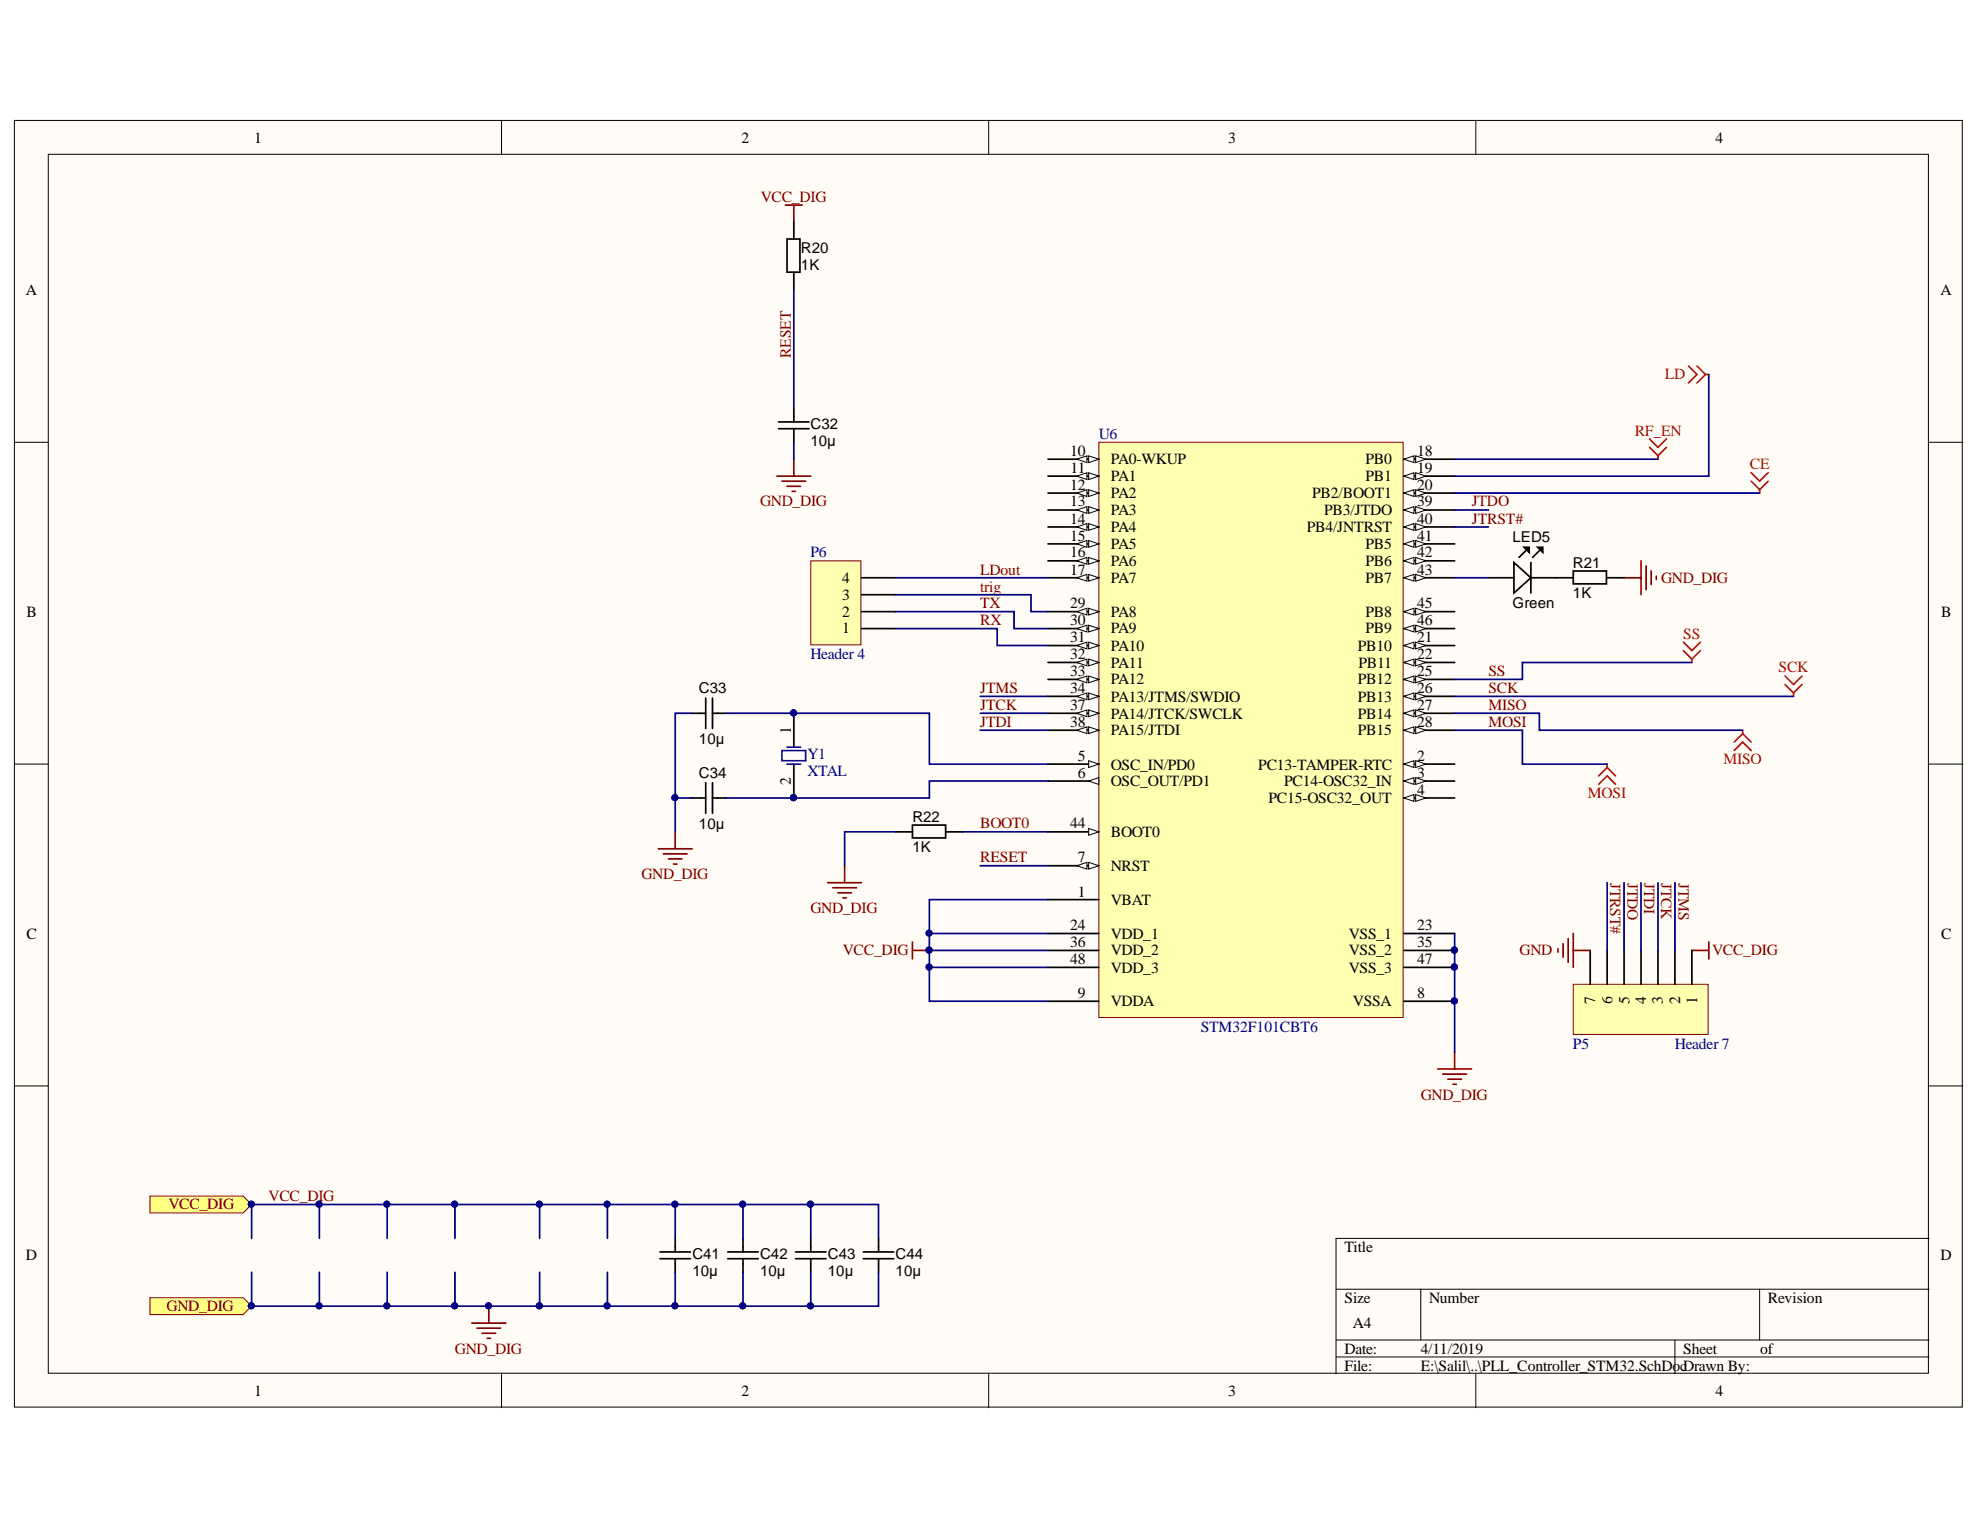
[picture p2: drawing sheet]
<svg xmlns="http://www.w3.org/2000/svg" width="279mm" height="216mm" viewBox="0 0 279 216" stroke-linecap="round" stroke-linejoin="round" font-family="sans-serif">
<defs><g id="words">
<g font-size="2.2">
<text x="35.9" y="20.1">1</text>
<text x="104.6" y="20.1">2</text>
<text x="173.3" y="20.1">3</text>
<text x="242.1" y="20.1">4</text>
<text x="3.6" y="41.6">A</text>
<text x="273.8" y="41.6">A</text>
<text x="151" y="64.4">10</text>
<text x="156.7" y="65.5">PA0-WKUP</text>
<text x="192.7" y="65.5">PB0</text>
<text x="200" y="64.4">18</text>
<text x="151" y="69.1">12</text>
<text x="151" y="71.5">13</text>
<text x="151.1" y="66.7">11</text>
<text x="156.7" y="67.9">PA1</text>
<text x="156.7" y="70.3">PA2</text>
<text x="185.2" y="70.3">PB2/BOOT1</text>
<text x="192.7" y="67.9">PB1</text>
<text x="200" y="66.7">19</text>
<text x="200" y="69.1">20</text>
<text x="200" y="71.5">39</text>
<text x="151" y="73.9">14</text>
<text x="151" y="76.3">15</text>
<text x="156.7" y="72.7">PA3</text>
<text x="156.7" y="75.1">PA4</text>
<text x="156.7" y="77.5">PA5</text>
<text x="184.4" y="75.1">PB4/JNTRST</text>
<text x="186.9" y="72.7">PB3/JTDO</text>
<text x="192.7" y="77.5">PB5</text>
<text x="200" y="73.9">40</text>
<text x="200" y="76.3">41</text>
<text x="118.9" y="82.3">4</text>
<text x="151" y="78.7">16</text>
<text x="151" y="81.1">17</text>
<text x="156.7" y="79.8">PA6</text>
<text x="156.7" y="82.3">PA7</text>
<text x="192.7" y="79.8">PB6</text>
<text x="192.7" y="82.3">PB7</text>
<text x="200" y="78.7">42</text>
<text x="200" y="81.1">43</text>
<text x="3.7" y="87">B</text>
<text x="118.9" y="89.4">1</text>
<text x="118.9" y="87">2</text>
<text x="118.9" y="84.7">3</text>
<text x="151" y="85.8">29</text>
<text x="151" y="88.2">30</text>
<text x="156.7" y="87">PA8</text>
<text x="156.7" y="89.4">PA9</text>
<text x="192.7" y="87">PB8</text>
<text x="192.7" y="89.4">PB9</text>
<text x="200" y="85.8">45</text>
<text x="200" y="88.2">46</text>
<text x="273.9" y="87">B</text>
<text x="151" y="90.7">31</text>
<text x="151" y="93">32</text>
<text x="151" y="95.4">33</text>
<text x="156.7" y="91.8">PA10</text>
<text x="156.7" y="94.2">PA11</text>
<text x="191.6" y="91.8">PB10</text>
<text x="191.7" y="94.2">PB11</text>
<text x="200" y="90.7">21</text>
<text x="200" y="93">22</text>
<text x="200" y="95.4">25</text>
<text x="151" y="97.8">34</text>
<text x="151" y="100.2">37</text>
<text x="156.7" y="96.6">PA12</text>
<text x="156.7" y="99">PA13/JTMS/SWDIO</text>
<text x="156.7" y="101.4">PA14/JTCK/SWCLK</text>
<text x="191.6" y="96.6">PB12</text>
<text x="191.6" y="99">PB13</text>
<text x="191.6" y="101.4">PB14</text>
<text x="200" y="97.8">26</text>
<text x="200" y="100.2">27</text>
<text x="111.6" y="103.5" transform="rotate(-90 111.6 103.5)">1</text>
<text x="151" y="102.6">38</text>
<text x="152.1" y="107.3">5</text>
<text x="156.7" y="103.8">PA15/JTDI</text>
<text x="191.6" y="103.8">PB15</text>
<text x="200" y="102.6">28</text>
<text x="200" y="107.3">2</text>
<text x="111.6" y="110.8" transform="rotate(-90 111.6 110.8)">2</text>
<text x="152.1" y="109.8">6</text>
<text x="156.7" y="108.6">OSC_IN/PD0</text>
<text x="156.7" y="111">OSC_OUT/PD1</text>
<text x="177.6" y="108.6">PC13-TAMPER-RTC</text>
<text x="179" y="113.3">PC15-OSC32_OUT</text>
<text x="181.2" y="111">PC14-OSC32_IN</text>
<text x="200" y="109.8">3</text>
<text x="200" y="112.1">4</text>
<text x="151" y="116.9">44</text>
<text x="156.7" y="118.1">BOOT0</text>
<text x="152.1" y="121.7">7</text>
<text x="156.7" y="122.9">NRST</text>
<text x="151" y="131.3">24</text>
<text x="152.1" y="126.5">1</text>
<text x="156.7" y="127.7">VBAT</text>
<text x="200" y="131.3">23</text>
<text x="3.7" y="132.4">C</text>
<text x="151" y="133.6">36</text>
<text x="151" y="136.1">48</text>
<text x="156.7" y="132.4">VDD_1</text>
<text x="156.7" y="134.8">VDD_2</text>
<text x="156.7" y="137.3">VDD_3</text>
<text x="190.3" y="132.4">VSS_1</text>
<text x="190.3" y="134.8">VSS_2</text>
<text x="190.3" y="137.3">VSS_3</text>
<text x="200" y="133.6">35</text>
<text x="200" y="136.1">47</text>
<text x="273.9" y="132.4">C</text>
<text x="152.1" y="140.8">9</text>
<text x="156.7" y="142">VDDA</text>
<text x="190.9" y="142">VSSA</text>
<text x="200" y="140.8">8</text>
<text x="225.1" y="141.7" transform="rotate(-90 225.1 141.7)">7</text>
<text x="227.5" y="141.7" transform="rotate(-90 227.5 141.7)">6</text>
<text x="229.9" y="141.7" transform="rotate(-90 229.9 141.7)">5</text>
<text x="232.3" y="141.7" transform="rotate(-90 232.3 141.7)">4</text>
<text x="234.7" y="141.7" transform="rotate(-90 234.7 141.7)">3</text>
<text x="237.1" y="141.7" transform="rotate(-90 237.1 141.7)">2</text>
<text x="239.5" y="141.7" transform="rotate(-90 239.5 141.7)">1</text>
<text x="3.6" y="177.8">D</text>
<text x="189.7" y="176.7">Title</text>
<text x="273.8" y="177.8">D</text>
<text x="189.7" y="183.9">Size</text>
<text x="201.7" y="183.9">Number</text>
<text x="249.5" y="183.9">Revision</text>
<text x="189.7" y="191">Date:</text>
<text x="190.9" y="187.4">A4</text>
<text x="200.5" y="191">4/11/2019</text>
<text x="237.5" y="191">Sheet</text>
<text x="248.4" y="191">of</text>
<text x="35.9" y="197">1</text>
<text x="104.6" y="197">2</text>
<text x="173.3" y="197">3</text>
<text x="189.7" y="193.4">File:</text>
<text x="200.5" y="193.4">E:\Salil\..\PLL_Controller_STM32.SchDocDrawn By:</text>
<text x="242.1" y="197">4</text>
</g>
<g font-size="2.2" fill="#800000">
<text x="107.3" y="28.5">VCC_DIG</text>
<text x="111.6" y="50.5" transform="rotate(-90 111.6 50.5)">RESET</text>
<text x="107.3" y="71.5">GND_DIG</text>
<text x="207.7" y="71.5">JTDO</text>
<text x="207.7" y="73.9">JTRST#</text>
<text x="138.3" y="83.5">trig</text>
<text x="138.3" y="81.1">LDout</text>
<text x="234.4" y="82.3">GND_DIG</text>
<text x="138.3" y="88.2">RX</text>
<text x="138.3" y="85.8">TX</text>
<text x="210" y="95.4">SS</text>
<text x="138.3" y="97.8">JTMS</text>
<text x="138.3" y="100.2">JTCK</text>
<text x="210" y="97.8">SCK</text>
<text x="210" y="100.2">MISO</text>
<text x="138.3" y="102.6">JTDI</text>
<text x="210" y="102.6">MOSI</text>
<text x="138.3" y="116.9">BOOT0</text>
<text x="90.5" y="124.1">GND_DIG</text>
<text x="138.3" y="121.7">RESET</text>
<text x="227.2" y="124.6" transform="rotate(90 227.2 124.6)">JTRST#</text>
<text x="229.7" y="124.6" transform="rotate(90 229.7 124.6)">JTDO</text>
<text x="232" y="124.6" transform="rotate(90 232 124.6)">JTDI</text>
<text x="234.4" y="124.6" transform="rotate(90 234.4 124.6)">JTCK</text>
<text x="236.9" y="124.6" transform="rotate(90 236.9 124.6)">JTMS</text>
<text x="114.4" y="128.9">GND_DIG</text>
<text x="118.9" y="134.8">VCC_DIG</text>
<text x="214.4" y="134.8">GND</text>
<text x="241.6" y="134.8">VCC_DIG</text>
<text x="200.5" y="155.2">GND_DIG</text>
<text x="23.8" y="170.7">VCC_DIG</text>
<text x="37.9" y="169.5">VCC_DIG</text>
<text x="23.5" y="185">GND_DIG</text>
<text x="64.2" y="191">GND_DIG</text>
</g>
<g font-size="2.2" fill="#f00">
<text x="234.9" y="53.5">LD</text>
<text x="230.7" y="61.5">RF_EN</text>
<text x="246.9" y="66.2">CE</text>
<text x="237.5" y="90.2">SS</text>
<text x="251" y="94.9">SCK</text>
<text x="243.2" y="107.8">MISO</text>
<text x="224.1" y="112.6">MOSI</text>
</g>
<g font-size="2.2" fill="#000080">
<text x="155.1" y="61.9">U6</text>
<text x="114.4" y="78.7">P6</text>
<text x="114.4" y="93">Header 4</text>
<text x="113.9" y="107.2">Y1</text>
<text x="113.9" y="109.5">XTAL</text>
<text x="169.4" y="145.6">STM32F101CBT6</text>
<text x="222" y="148">P5</text>
<text x="236.3" y="148">Header 7</text>
</g>
<g font-size="2.1">
<text x="113" y="35.7">R20</text>
<text x="113" y="38.1">1K</text>
<text x="114.4" y="62.9">10µ</text>
<text x="114.4" y="60.6">C32</text>
<text x="213.4" y="76.5">LED5</text>
<text x="222" y="80.1">R21</text>
<text x="213.4" y="85.8">Green</text>
<text x="222" y="84.4">1K</text>
<text x="98.6" y="97.8">C33</text>
<text x="98.6" y="105">10µ</text>
<text x="98.6" y="109.8">C34</text>
<text x="98.6" y="117">10µ</text>
<text x="128.7" y="115.9">R22</text>
<text x="128.7" y="120.3">1K</text>
<text x="97.7" y="177.7">C41</text>
<text x="107.3" y="177.7">C42</text>
<text x="116.8" y="177.7">C43</text>
<text x="126.4" y="177.7">C44</text>
<text x="97.7" y="180">10µ</text>
<text x="107.3" y="180">10µ</text>
<text x="116.8" y="180">10µ</text>
<text x="126.4" y="180">10µ</text>
</g>
</g></defs>
<g fill="#fffcf8" stroke="#000" stroke-width=".14">
<path d="M2 17h274.9v181.6h-274.9z"/>
<path d="M6.8 21.8h265.3v172h-265.3z"/>
</g>
<g fill="none" stroke="#000" stroke-width=".14">
<path d="M70.8 17v4.8M139.5 17v4.8M208.3 17v4.8M2 62.4h4.8M272.2 62.4h4.8M2 107.8h4.8M272.2 107.8h4.8M2 153.2h4.8M272.2 153.2h4.8M272.2 174.8h-83.7v19.1M70.8 193.9v4.8M139.5 193.9v4.8"/>
<path d="M188.5 181.9h83.7M188.5 189.1h83.7M188.5 191.5h83.7M200.5 181.9v7.2M208.3 193.9v4.8M236.3 189.1v4.8M248.3 181.9v7.2"/>
</g>
<path d="M110.8 28.9h2.4M112 28.9v2.4" fill="none" stroke="#800000" stroke-width=".24"/>
<path d="M109.9 59.5h4.3M112 57.6v1.9M109.9 60.5h4.3M112 60.5v1.9" fill="none" stroke="#000" stroke-width=".24"/>
<path d="M155.1 62.4h42.9v81.2h-42.9z" fill="#ffffb0" stroke="#800000" stroke-width=".14"/>
<path d="M147.9 117.4h7.2" fill="none" stroke="#000" stroke-width=".24"/>
<path d="M153.6 116.9l1.5 .5-1.5 .5z" fill="#fffcf8"/>
<path d="M153.6 116.9l1.5 .5-1.5 .5z" fill="none" stroke="#000" stroke-width=".14"/>
<path d="M147.9 122.2h7.2" fill="none" stroke="#000" stroke-width=".24"/>
<path d="M153.6 121.7l1.5 .5-1.5 .4z" fill="#fffcf8"/>
<path d="M153.6 121.7l1.5 .5-1.5 .4z" fill="none" stroke="#000" stroke-width=".14"/>
<path d="M151.9 122.2l1.5-.5v.9z" fill="#fffcf8"/>
<path d="M151.9 122.2l1.5-.5v.9z" fill="none" stroke="#000" stroke-width=".14"/>
<path d="M147.9 107.8h7.2" fill="none" stroke="#000" stroke-width=".24"/>
<path d="M153.6 107.3l1.5 .5-1.5 .5z" fill="#fffcf8"/>
<path d="M153.6 107.3l1.5 .5-1.5 .5z" fill="none" stroke="#000" stroke-width=".14"/>
<path d="M147.9 110.2h7.2" fill="none" stroke="#000" stroke-width=".24"/>
<path d="M153.6 110.2l1.5-.5v1z" fill="#fffcf8"/>
<path d="M153.6 110.2l1.5-.5v1z" fill="none" stroke="#000" stroke-width=".14"/>
<path d="M147.9 64.8h7.2" fill="none" stroke="#000" stroke-width=".24"/>
<path d="M153.6 64.3l1.5 .5-1.5 .5z" fill="#fffcf8"/>
<path d="M153.6 64.3l1.5 .5-1.5 .5z" fill="none" stroke="#000" stroke-width=".14"/>
<path d="M151.9 64.8l1.5-.5v1z" fill="#fffcf8"/>
<path d="M151.9 64.8l1.5-.5v1z" fill="none" stroke="#000" stroke-width=".14"/>
<path d="M147.9 67.2h7.2" fill="none" stroke="#000" stroke-width=".24"/>
<path d="M153.6 66.7l1.5 .5-1.5 .5z" fill="#fffcf8"/>
<path d="M153.6 66.7l1.5 .5-1.5 .5z" fill="none" stroke="#000" stroke-width=".14"/>
<path d="M151.9 67.2l1.5-.5v1z" fill="#fffcf8"/>
<path d="M151.9 67.2l1.5-.5v1z" fill="none" stroke="#000" stroke-width=".14"/>
<path d="M147.9 69.6h7.2" fill="none" stroke="#000" stroke-width=".24"/>
<path d="M153.6 69.1l1.5 .5-1.5 .5z" fill="#fffcf8"/>
<path d="M153.6 69.1l1.5 .5-1.5 .5z" fill="none" stroke="#000" stroke-width=".14"/>
<path d="M151.9 69.6l1.5-.5v1z" fill="#fffcf8"/>
<path d="M151.9 69.6l1.5-.5v1z" fill="none" stroke="#000" stroke-width=".14"/>
<path d="M147.9 72h7.2" fill="none" stroke="#000" stroke-width=".24"/>
<path d="M153.6 71.5l1.5 .5-1.5 .4z" fill="#fffcf8"/>
<path d="M153.6 71.5l1.5 .5-1.5 .4z" fill="none" stroke="#000" stroke-width=".14"/>
<path d="M151.9 72l1.5-.5v.9z" fill="#fffcf8"/>
<path d="M151.9 72l1.5-.5v.9z" fill="none" stroke="#000" stroke-width=".14"/>
<path d="M147.9 74.4h7.2" fill="none" stroke="#000" stroke-width=".24"/>
<path d="M153.6 73.9l1.5 .5-1.5 .4z" fill="#fffcf8"/>
<path d="M153.6 73.9l1.5 .5-1.5 .4z" fill="none" stroke="#000" stroke-width=".14"/>
<path d="M151.9 74.4l1.5-.5v.9z" fill="#fffcf8"/>
<path d="M151.9 74.4l1.5-.5v.9z" fill="none" stroke="#000" stroke-width=".14"/>
<path d="M147.9 76.7h7.2" fill="none" stroke="#000" stroke-width=".24"/>
<path d="M153.6 76.3l1.5 .4-1.5 .5z" fill="#fffcf8"/>
<path d="M153.6 76.3l1.5 .4-1.5 .5z" fill="none" stroke="#000" stroke-width=".14"/>
<path d="M151.9 76.7l1.5-.4v.9z" fill="#fffcf8"/>
<path d="M151.9 76.7l1.5-.4v.9z" fill="none" stroke="#000" stroke-width=".14"/>
<path d="M147.9 79.1h7.2" fill="none" stroke="#000" stroke-width=".24"/>
<path d="M153.6 78.7l1.5 .4-1.5 .5z" fill="#fffcf8"/>
<path d="M153.6 78.7l1.5 .4-1.5 .5z" fill="none" stroke="#000" stroke-width=".14"/>
<path d="M151.9 79.1l1.5-.4v.9z" fill="#fffcf8"/>
<path d="M151.9 79.1l1.5-.4v.9z" fill="none" stroke="#000" stroke-width=".14"/>
<path d="M147.9 81.5h7.2" fill="none" stroke="#000" stroke-width=".24"/>
<path d="M153.6 81.1l1.5 .4-1.5 .5z" fill="#fffcf8"/>
<path d="M153.6 81.1l1.5 .4-1.5 .5z" fill="none" stroke="#000" stroke-width=".14"/>
<path d="M151.9 81.5l1.5-.4v.9z" fill="#fffcf8"/>
<path d="M151.9 81.5l1.5-.4v.9z" fill="none" stroke="#000" stroke-width=".14"/>
<path d="M147.9 86.3h7.2" fill="none" stroke="#000" stroke-width=".24"/>
<path d="M153.6 85.8l1.5 .5-1.5 .5z" fill="#fffcf8"/>
<path d="M153.6 85.8l1.5 .5-1.5 .5z" fill="none" stroke="#000" stroke-width=".14"/>
<path d="M151.9 86.3l1.5-.5v1z" fill="#fffcf8"/>
<path d="M151.9 86.3l1.5-.5v1z" fill="none" stroke="#000" stroke-width=".14"/>
<path d="M147.9 88.7h7.2" fill="none" stroke="#000" stroke-width=".24"/>
<path d="M153.6 88.2l1.5 .5-1.5 .5z" fill="#fffcf8"/>
<path d="M153.6 88.2l1.5 .5-1.5 .5z" fill="none" stroke="#000" stroke-width=".14"/>
<path d="M151.9 88.7l1.5-.5v1z" fill="#fffcf8"/>
<path d="M151.9 88.7l1.5-.5v1z" fill="none" stroke="#000" stroke-width=".14"/>
<path d="M147.9 91.1h7.2" fill="none" stroke="#000" stroke-width=".24"/>
<path d="M153.6 90.6l1.5 .5-1.5 .5z" fill="#fffcf8"/>
<path d="M153.6 90.6l1.5 .5-1.5 .5z" fill="none" stroke="#000" stroke-width=".14"/>
<path d="M151.9 91.1l1.5-.5v1z" fill="#fffcf8"/>
<path d="M151.9 91.1l1.5-.5v1z" fill="none" stroke="#000" stroke-width=".14"/>
<path d="M147.9 93.5h7.2" fill="none" stroke="#000" stroke-width=".24"/>
<path d="M153.6 93l1.5 .5-1.5 .5z" fill="#fffcf8"/>
<path d="M153.6 93l1.5 .5-1.5 .5z" fill="none" stroke="#000" stroke-width=".14"/>
<path d="M151.9 93.5l1.5-.5v1z" fill="#fffcf8"/>
<path d="M151.9 93.5l1.5-.5v1z" fill="none" stroke="#000" stroke-width=".14"/>
<path d="M147.9 95.9h7.2" fill="none" stroke="#000" stroke-width=".24"/>
<path d="M153.6 95.4l1.5 .5-1.5 .4z" fill="#fffcf8"/>
<path d="M153.6 95.4l1.5 .5-1.5 .4z" fill="none" stroke="#000" stroke-width=".14"/>
<path d="M151.9 95.9l1.5-.5v.9z" fill="#fffcf8"/>
<path d="M151.9 95.9l1.5-.5v.9z" fill="none" stroke="#000" stroke-width=".14"/>
<path d="M147.9 98.3h7.2" fill="none" stroke="#000" stroke-width=".24"/>
<path d="M153.6 97.8l1.5 .5-1.5 .4z" fill="#fffcf8"/>
<path d="M153.6 97.8l1.5 .5-1.5 .4z" fill="none" stroke="#000" stroke-width=".14"/>
<path d="M151.9 98.3l1.5-.5v.9z" fill="#fffcf8"/>
<path d="M151.9 98.3l1.5-.5v.9z" fill="none" stroke="#000" stroke-width=".14"/>
<path d="M147.9 100.7h7.2" fill="none" stroke="#000" stroke-width=".24"/>
<path d="M153.6 100.2l1.5 .5-1.5 .4z" fill="#fffcf8"/>
<path d="M153.6 100.2l1.5 .5-1.5 .4z" fill="none" stroke="#000" stroke-width=".14"/>
<path d="M151.9 100.7l1.5-.5v.9z" fill="#fffcf8"/>
<path d="M151.9 100.7l1.5-.5v.9z" fill="none" stroke="#000" stroke-width=".14"/>
<path d="M147.9 103h7.2" fill="none" stroke="#000" stroke-width=".24"/>
<path d="M153.6 102.6l1.5 .4-1.5 .5z" fill="#fffcf8"/>
<path d="M153.6 102.6l1.5 .4-1.5 .5z" fill="none" stroke="#000" stroke-width=".14"/>
<path d="M151.9 103l1.5-.4v.9z" fill="#fffcf8"/>
<path d="M151.9 103l1.5-.4v.9z" fill="none" stroke="#000" stroke-width=".14"/>
<path d="M198.1 64.8h7.2" fill="none" stroke="#000" stroke-width=".24"/>
<path d="M198.1 64.8l1.4-.5v1z" fill="#fffcf8"/>
<path d="M198.1 64.8l1.4-.5v1z" fill="none" stroke="#000" stroke-width=".14"/>
<path d="M199.8 64.3l1.4 .5-1.4 .5z" fill="#fffcf8"/>
<path d="M199.8 64.3l1.4 .5-1.4 .5z" fill="none" stroke="#000" stroke-width=".14"/>
<path d="M198.1 67.2h7.2" fill="none" stroke="#000" stroke-width=".24"/>
<path d="M198.1 67.2l1.4-.5v1z" fill="#fffcf8"/>
<path d="M198.1 67.2l1.4-.5v1z" fill="none" stroke="#000" stroke-width=".14"/>
<path d="M199.8 66.7l1.4 .5-1.4 .5z" fill="#fffcf8"/>
<path d="M199.8 66.7l1.4 .5-1.4 .5z" fill="none" stroke="#000" stroke-width=".14"/>
<path d="M198.1 69.6h7.2" fill="none" stroke="#000" stroke-width=".24"/>
<path d="M198.1 69.6l1.4-.5v1z" fill="#fffcf8"/>
<path d="M198.1 69.6l1.4-.5v1z" fill="none" stroke="#000" stroke-width=".14"/>
<path d="M199.8 69.1l1.4 .5-1.4 .5z" fill="#fffcf8"/>
<path d="M199.8 69.1l1.4 .5-1.4 .5z" fill="none" stroke="#000" stroke-width=".14"/>
<path d="M198.1 72h7.2" fill="none" stroke="#000" stroke-width=".24"/>
<path d="M198.1 72l1.4-.5v.9z" fill="#fffcf8"/>
<path d="M198.1 72l1.4-.5v.9z" fill="none" stroke="#000" stroke-width=".14"/>
<path d="M199.8 71.5l1.4 .5-1.4 .4z" fill="#fffcf8"/>
<path d="M199.8 71.5l1.4 .5-1.4 .4z" fill="none" stroke="#000" stroke-width=".14"/>
<path d="M198.1 74.4h7.2" fill="none" stroke="#000" stroke-width=".24"/>
<path d="M198.1 74.4l1.4-.5v.9z" fill="#fffcf8"/>
<path d="M198.1 74.4l1.4-.5v.9z" fill="none" stroke="#000" stroke-width=".14"/>
<path d="M199.8 73.9l1.4 .5-1.4 .4z" fill="#fffcf8"/>
<path d="M199.8 73.9l1.4 .5-1.4 .4z" fill="none" stroke="#000" stroke-width=".14"/>
<path d="M198.1 76.7h7.2" fill="none" stroke="#000" stroke-width=".24"/>
<path d="M198.1 76.7l1.4-.4v.9z" fill="#fffcf8"/>
<path d="M198.1 76.7l1.4-.4v.9z" fill="none" stroke="#000" stroke-width=".14"/>
<path d="M199.8 76.3l1.4 .4-1.4 .5z" fill="#fffcf8"/>
<path d="M199.8 76.3l1.4 .4-1.4 .5z" fill="none" stroke="#000" stroke-width=".14"/>
<path d="M198.1 79.1h7.2" fill="none" stroke="#000" stroke-width=".24"/>
<path d="M198.1 79.1l1.4-.4v.9z" fill="#fffcf8"/>
<path d="M198.1 79.1l1.4-.4v.9z" fill="none" stroke="#000" stroke-width=".14"/>
<path d="M199.8 78.7l1.4 .4-1.4 .5z" fill="#fffcf8"/>
<path d="M199.8 78.7l1.4 .4-1.4 .5z" fill="none" stroke="#000" stroke-width=".14"/>
<path d="M198.1 81.5h7.2" fill="none" stroke="#000" stroke-width=".24"/>
<path d="M198.1 81.5l1.4-.4v.9z" fill="#fffcf8"/>
<path d="M198.1 81.5l1.4-.4v.9z" fill="none" stroke="#000" stroke-width=".14"/>
<path d="M199.8 81.1l1.4 .4-1.4 .5z" fill="#fffcf8"/>
<path d="M199.8 81.1l1.4 .4-1.4 .5z" fill="none" stroke="#000" stroke-width=".14"/>
<path d="M198.1 86.3h7.2" fill="none" stroke="#000" stroke-width=".24"/>
<path d="M198.1 86.3l1.4-.5v1z" fill="#fffcf8"/>
<path d="M198.1 86.3l1.4-.5v1z" fill="none" stroke="#000" stroke-width=".14"/>
<path d="M199.8 85.8l1.4 .5-1.4 .5z" fill="#fffcf8"/>
<path d="M199.8 85.8l1.4 .5-1.4 .5z" fill="none" stroke="#000" stroke-width=".14"/>
<path d="M198.1 88.7h7.2" fill="none" stroke="#000" stroke-width=".24"/>
<path d="M198.1 88.7l1.4-.5v1z" fill="#fffcf8"/>
<path d="M198.1 88.7l1.4-.5v1z" fill="none" stroke="#000" stroke-width=".14"/>
<path d="M199.8 88.2l1.4 .5-1.4 .5z" fill="#fffcf8"/>
<path d="M199.8 88.2l1.4 .5-1.4 .5z" fill="none" stroke="#000" stroke-width=".14"/>
<path d="M198.1 91.1h7.2" fill="none" stroke="#000" stroke-width=".24"/>
<path d="M198.1 91.1l1.4-.5v1z" fill="#fffcf8"/>
<path d="M198.1 91.1l1.4-.5v1z" fill="none" stroke="#000" stroke-width=".14"/>
<path d="M199.8 90.6l1.4 .5-1.4 .5z" fill="#fffcf8"/>
<path d="M199.8 90.6l1.4 .5-1.4 .5z" fill="none" stroke="#000" stroke-width=".14"/>
<path d="M198.1 93.5h7.2" fill="none" stroke="#000" stroke-width=".24"/>
<path d="M198.1 93.5l1.4-.5v1z" fill="#fffcf8"/>
<path d="M198.1 93.5l1.4-.5v1z" fill="none" stroke="#000" stroke-width=".14"/>
<path d="M199.8 93l1.4 .5-1.4 .5z" fill="#fffcf8"/>
<path d="M199.8 93l1.4 .5-1.4 .5z" fill="none" stroke="#000" stroke-width=".14"/>
<path d="M198.1 95.9h7.2" fill="none" stroke="#000" stroke-width=".24"/>
<path d="M198.1 95.9l1.4-.5v.9z" fill="#fffcf8"/>
<path d="M198.1 95.9l1.4-.5v.9z" fill="none" stroke="#000" stroke-width=".14"/>
<path d="M199.8 95.4l1.4 .5-1.4 .4z" fill="#fffcf8"/>
<path d="M199.8 95.4l1.4 .5-1.4 .4z" fill="none" stroke="#000" stroke-width=".14"/>
<path d="M198.1 98.3h7.2" fill="none" stroke="#000" stroke-width=".24"/>
<path d="M198.1 98.3l1.4-.5v.9z" fill="#fffcf8"/>
<path d="M198.1 98.3l1.4-.5v.9z" fill="none" stroke="#000" stroke-width=".14"/>
<path d="M199.8 97.8l1.4 .5-1.4 .4z" fill="#fffcf8"/>
<path d="M199.8 97.8l1.4 .5-1.4 .4z" fill="none" stroke="#000" stroke-width=".14"/>
<path d="M198.1 100.7h7.2" fill="none" stroke="#000" stroke-width=".24"/>
<path d="M198.1 100.7l1.4-.5v.9z" fill="#fffcf8"/>
<path d="M198.1 100.7l1.4-.5v.9z" fill="none" stroke="#000" stroke-width=".14"/>
<path d="M199.8 100.2l1.4 .5-1.4 .4z" fill="#fffcf8"/>
<path d="M199.8 100.2l1.4 .5-1.4 .4z" fill="none" stroke="#000" stroke-width=".14"/>
<path d="M198.1 103h7.2" fill="none" stroke="#000" stroke-width=".24"/>
<path d="M198.1 103l1.4-.4v.9z" fill="#fffcf8"/>
<path d="M198.1 103l1.4-.4v.9z" fill="none" stroke="#000" stroke-width=".14"/>
<path d="M199.8 102.6l1.4 .4-1.4 .5z" fill="#fffcf8"/>
<path d="M199.8 102.6l1.4 .4-1.4 .5z" fill="none" stroke="#000" stroke-width=".14"/>
<path d="M198.1 107.8h7.2" fill="none" stroke="#000" stroke-width=".24"/>
<path d="M198.1 107.8l1.4-.5v1z" fill="#fffcf8"/>
<path d="M198.1 107.8l1.4-.5v1z" fill="none" stroke="#000" stroke-width=".14"/>
<path d="M199.8 107.3l1.4 .5-1.4 .5z" fill="#fffcf8"/>
<path d="M199.8 107.3l1.4 .5-1.4 .5z" fill="none" stroke="#000" stroke-width=".14"/>
<path d="M198.1 110.2h7.2" fill="none" stroke="#000" stroke-width=".24"/>
<path d="M198.1 110.2l1.4-.5v1z" fill="#fffcf8"/>
<path d="M198.1 110.2l1.4-.5v1z" fill="none" stroke="#000" stroke-width=".14"/>
<path d="M199.8 109.7l1.4 .5-1.4 .5z" fill="#fffcf8"/>
<path d="M199.8 109.7l1.4 .5-1.4 .5z" fill="none" stroke="#000" stroke-width=".14"/>
<path d="M198.1 112.6h7.2" fill="none" stroke="#000" stroke-width=".24"/>
<path d="M198.1 112.6l1.4-.5v1z" fill="#fffcf8"/>
<path d="M198.1 112.6l1.4-.5v1z" fill="none" stroke="#000" stroke-width=".14"/>
<path d="M199.8 112.1l1.4 .5-1.4 .5z" fill="#fffcf8"/>
<path d="M199.8 112.1l1.4 .5-1.4 .5z" fill="none" stroke="#000" stroke-width=".14"/>
<g fill="none" stroke="#000" stroke-width=".24">
<path d="M99.6 98.5v4.3M100.5 98.5v4.3M97.7 100.7h1.9M97.7 112.6h1.9M99.6 110.5v4.3M100.5 100.7h2M100.5 110.5v4.3M100.5 112.6h2M147.9 126.9h7.2M147.9 131.7h7.2M147.9 134.1h7.2M147.9 136.5h7.2"/>
<path d="M198.1 131.7h7.2M198.1 134.1h7.2M198.1 136.5h7.2M147.9 141.3h7.2M198.1 141.3h7.2M102.7 176.7h4.3M102.7 177.6h4.3M104.8 174.8v1.9M104.8 177.6v1.9"/>
</g>
<g fill="#000080" stroke="#000080" stroke-width=".14">
<circle cx="205.2" cy="134.1" r=".43"/>
<circle cx="205.2" cy="136.5" r=".43"/>
<circle cx="205.2" cy="141.2" r=".43"/>
</g>
<path d="M92.9 119.8h4.8M95.3 117.4v2.4M93.6 120.5h3.4M94.3 121.2h1.9M95 121.9h.5M238.7 134.1h2.4M241.1 132.9v2.4" fill="none" stroke="#800000" stroke-width=".24"/>
<path d="M222 138.9h19v7.1h-19z" fill="#ffffb0" stroke="#800000" stroke-width=".14"/>
<g fill="none" stroke="#000" stroke-width=".24">
<path d="M213.6 79.4l2.4 2.1-2.4 2.2zM215.1 77.2h.7v.7zM215.3 77.7l-.9 1M216 79.4v4.3M217 77.2h.7v.7zM217.2 77.7l-.9 1M210 81.5h3.6M216 81.5h3.6M224.4 134.1v4.8M226.8 134.1v4.8M229.2 134.1v4.8M231.6 134.1v4.8"/>
<path d="M234 134.1v4.8M236.3 134.1v4.8M238.7 134.1v4.8M93.1 176.7h4.3M93.1 177.6h4.3M95.3 174.8v1.9M95.3 177.6v1.9M112.3 176.7h4.3M112.3 177.6h4.3M114.4 174.8v1.9M114.4 177.6v1.9M121.8 176.7h4.3"/>
<path d="M121.8 177.6h4.3M124 174.8v1.9M124 177.6v1.9"/>
</g>
<g fill="none" stroke="#800000" stroke-width=".24">
<path d="M109.6 67.2h4.8M110.3 67.9h3.4M111.1 68.6h1.9M111.8 69.3h.5M112 64.8v2.4M231.6 79.1v4.8M232.3 79.9v3.3M229.2 81.5h2.4M233 80.6v1.9M233.7 81.3v.5M116.8 124.6h4.8M117.5 125.3h3.4"/>
<path d="M118.2 126h1.9M119 126.7h.4M119.2 122.2v2.4M128.8 134.1h2.3M128.8 132.9v2.4M219.9 133.9v.5M220.6 133.2v1.9M221.3 132.4v3.4M222 131.7v4.8M222 134.1h2.4M202.9 150.8h4.8M203.6 151.6h3.3"/>
<path d="M204.3 152.3h1.9M205 153h.5M205.3 148.5v2.3M66.6 186.7h4.8M67.3 187.4h3.4M68 188.1h1.9M68.7 188.9h.5M69 184.3v2.4"/>
</g>
<g fill="#000080" stroke="#000080" stroke-width=".14">
<circle cx="68.9" cy="184.3" r=".43"/>
<circle cx="131.1" cy="134.1" r=".43"/>
</g>
<path d="M215.1 77.2h.7v.7zM217 77.2h.7v.7z" fill="#000"/>
<path d="M21.2 168.8h13.1l1.2 1.2-1.2 1.2h-13.1z" fill-rule="evenodd" fill="#ffff80" stroke="#800000" stroke-width=".14"/>
<circle cx="35.5" cy="169.9" r=".43" fill="#000080" stroke="#000080" stroke-width=".14"/>
<path d="M21.2 183.1h13.1l1.2 1.2-1.2 1.2h-13.1z" fill-rule="evenodd" fill="#ffff80" stroke="#800000" stroke-width=".14"/>
<g fill="#000080" stroke="#000080" stroke-width=".14">
<circle cx="35.5" cy="184.3" r=".43"/>
<circle cx="112" cy="100.6" r=".43"/>
<circle cx="112" cy="112.6" r=".43"/>
</g>
<path d="M112 100.7v4.7M112 107.8v4.8" fill="none" stroke="#000" stroke-width=".24"/>
<path d="M110.3 105.9h3.4v1.4h-3.4zM111.1 107.8h1.9M111.1 105.4h1.9" fill="none" stroke="#00f" stroke-width=".24"/>
<g fill="none" stroke="#f00" stroke-width=".24">
<path d="M238.3 51.7l1.2 1.1-1.2 1.2M239.5 51.7l1.2 1.1M240.7 52.8l-1.2 1.2M240.7 52.8h.4M232.8 61.9l1.2 1.2 1.2-1.2M232.8 63.1l1.2 1.2M234 64.3v.5M235.2 63.1l-1.2 1.2M247.1 66.7l1.2 1.2 1.2-1.2M247.1 67.9l1.2 1.2M248.3 69.1v.5M249.5 67.9l-1.2 1.2"/>
<path d="M237.5 90.6l1.2 1.2 1.2-1.2M237.5 91.8l1.2 1.2M238.7 93v.5M239.9 91.8l-1.2 1.2M251.9 95.4l1.2 1.2 1.2-1.2M251.9 96.6l1.2 1.2M253.1 97.8v.5M254.3 96.6l-1.2 1.2M225.6 110.7l1.2-1.2 1.2 1.2M226.8 108.3l-1.2 1.2M226.8 108.3l1.2 1.2M226.8 107.8v.5"/>
<path d="M244.7 105.9l1.2-1.2 1.2 1.2M245.9 103.5l-1.2 1.2M245.9 103.5l1.2 1.2M245.9 103v.5"/>
</g>
<path d="M114.4 79.1h7.1v11.9h-7.1z" fill="#ffffb0" stroke="#800000" stroke-width=".14"/>
<g fill="none" stroke="#000" stroke-width=".24">
<path d="M111.1 33.7h1.8v4.7h-1.8zM112 31.3v2.4M112 38.5v2.4M121.6 88.7h4.8M121.6 86.3h4.8M121.6 83.9h4.8M121.6 81.5h4.8M219.6 81.5h2.4M222 80.6h4.7v1.8h-4.7zM226.8 81.5h2.4M126.4 117.4h2.4M128.8 116.4h4.6v1.8h-4.6z"/>
<path d="M133.5 117.4h2.4"/>
</g>
<g fill="none" stroke="#000080" stroke-width=".24">
<path d="M112 40.9v16.7M241.1 52.8v14.4h-35.8M112 62.4v2.4M205.3 72h4.7M205.3 74.4h4.7M205.3 64.8h28.7M205.3 69.6h43M126.4 83.9h19.1v2.4h2.4M126.4 86.3h16.7v2.4h4.8M126.4 88.7h14.3v2.4h7.2M126.4 81.5h21.5M138.3 98.3h9.6"/>
<path d="M205.3 98.3h47.8M205.3 81.5h4.7M238.7 93.5h-23.9v2.4h-9.5M95.3 112.6h2.4M97.7 100.7h-2.4v16.7M102.5 100.7h28.6v7.1h16.8M126.4 117.4h-7.2v4.8M135.9 117.4h12M138.3 100.7h9.6M138.3 103h9.6M147.9 110.2h-16.8v2.4h-28.6M205.3 100.7h11.9v2.3h28.7"/>
<path d="M205.3 103h9.5v4.8h12M131.1 134.1v2.4h16.8M131.1 136.5v4.8h16.8M138.3 122.2h9.6M147.9 126.9h-16.8v4.8M147.9 131.7h-16.8v2.4h16.8M205.3 131.7v16.8M226.8 124.6v9.5M229.2 124.6v9.5M231.6 124.6v9.5M234 124.6v9.5M236.3 124.6v9.5"/>
<path d="M35.5 179.5v4.8h9.6M45.1 179.5v4.8h50.2v-4.8M45.1 174.8v-4.8h50.2v4.8M45.1 170h-9.6v4.8M54.6 170v4.8M54.6 179.5v4.8M64.2 170v4.8M64.2 179.5v4.8M76.2 170v4.8M76.2 179.5v4.8M85.7 170v4.8M85.7 179.5v4.8"/>
<path d="M95.3 170h9.5v4.8M104.8 179.5v4.8h-9.5M104.8 170h19.2v4.8M114.4 170v4.8M114.4 179.5v4.8M124 179.5v4.8h-19.2"/>
</g>
<g fill="#000080" stroke="#000080" stroke-width=".14">
<circle cx="95.2" cy="112.6" r=".43"/>
<circle cx="112" cy="112.6" r=".43"/>
<circle cx="112" cy="100.6" r=".43"/>
<circle cx="205.2" cy="134.1" r=".43"/>
<circle cx="205.2" cy="136.5" r=".43"/>
<circle cx="205.2" cy="141.2" r=".43"/>
<circle cx="131.1" cy="136.5" r=".43"/>
<circle cx="131.1" cy="134.1" r=".43"/>
<circle cx="131.1" cy="131.7" r=".43"/>
<circle cx="54.6" cy="169.9" r=".43"/>
<circle cx="64.1" cy="169.9" r=".43"/>
<circle cx="76.1" cy="169.9" r=".43"/>
<circle cx="85.7" cy="169.9" r=".43"/>
<circle cx="45" cy="184.3" r=".43"/>
<circle cx="54.6" cy="184.3" r=".43"/>
<circle cx="64.1" cy="184.3" r=".43"/>
<circle cx="68.9" cy="184.3" r=".43"/>
<circle cx="76.1" cy="184.3" r=".43"/>
<circle cx="85.7" cy="184.3" r=".43"/>
<circle cx="95.2" cy="184.3" r=".43"/>
<circle cx="45" cy="169.9" r=".43"/>
<circle cx="95.2" cy="169.9" r=".43"/>
<circle cx="35.5" cy="169.9" r=".43"/>
<circle cx="35.5" cy="184.3" r=".43"/>
<circle cx="104.8" cy="169.9" r=".43"/>
<circle cx="104.8" cy="184.3" r=".43"/>
<circle cx="114.4" cy="169.9" r=".43"/>
<circle cx="114.4" cy="184.3" r=".43"/>
</g>
<use href="#words"/>
</svg>
